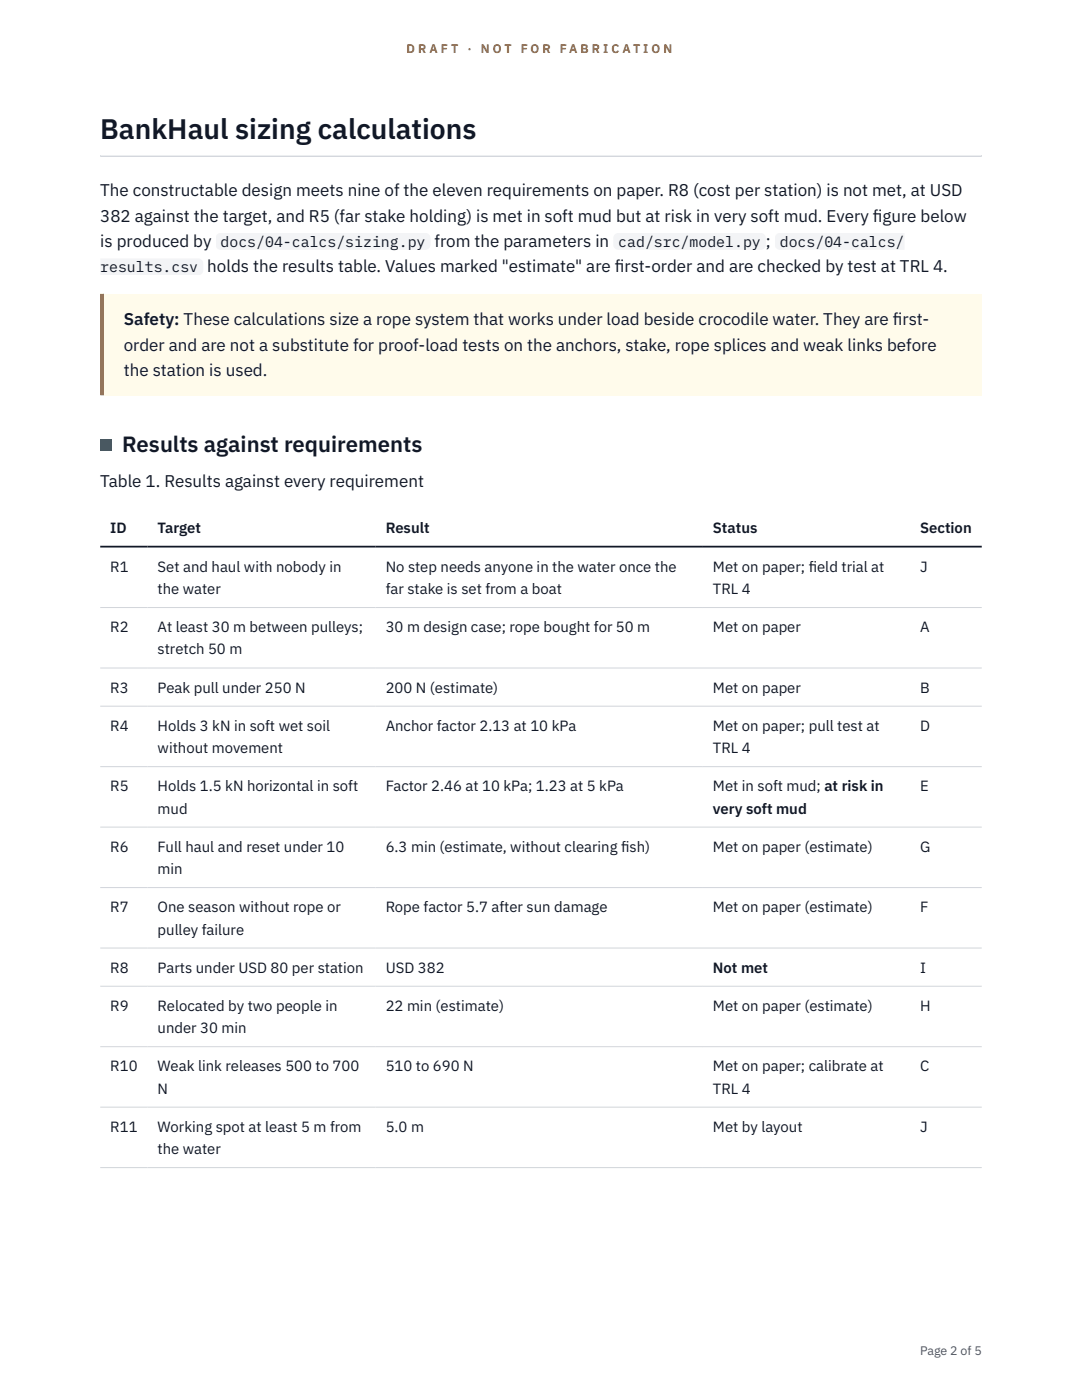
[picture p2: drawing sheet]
<svg xmlns="http://www.w3.org/2000/svg" width="216mm" height="279mm" viewBox="0 0 216 279" stroke-linecap="round" stroke-linejoin="round" font-family="sans-serif">
<defs><g id="words">
<text font-size="5.6" fill="#111827" x="20" y="27.6">BankHaul sizing calculations</text>
<text font-size="4.4" fill="#111827" x="24.4" y="90.3">Results against requirements</text>
<g font-size="3.4" fill="#111827">
<text x="20" y="39.1">The constructable design meets nine of the eleven requirements on paper. R8 (cost per station) is not met, at USD</text>
<text x="20" y="44.2">382 against the target, and R5 (far stake holding) is met in soft mud but at risk in very soft mud. Every f</text>
<text x="174.2" y="44.2">igure below</text>
<text x="20" y="49.3">is produced by</text>
<text x="86.7" y="49.3">from the parameters in</text>
<text x="152.8" y="49.3">;</text>
<text x="41.4" y="54.4">holds the results table. Values marked &quot;estimate&quot; are f</text>
<text x="122.7" y="54.4">irst-order and are checked by test at TRL 4.</text>
<text x="24.7" y="65">Safety: These calculations size a rope system that works under load beside crocodile water. They are f</text>
<text x="178.2" y="65">irst-</text>
<text x="24.7" y="70">order and are not a substitute for proof-load tests on the anchors, stake, rope splices and weak links before</text>
<text x="24.7" y="75.1">the station is used.</text>
<text x="20" y="97.2">Table 1. Results against every requirement</text>
</g>
<g font-size="3" fill="#111827">
<text x="44" y="49.3">docs/04-calcs/sizing.py</text>
<text x="123.4" y="49.3">cad/src/model.py</text>
<text x="155.6" y="49.3">docs/04-calcs/</text>
<text x="20" y="54.4">results.csv</text>
<text x="22" y="106.3">ID</text>
<text x="31.5" y="106.3">Target</text>
<text x="77" y="106.3">Result</text>
<text x="142.3" y="106.3">Status</text>
<text x="183.6" y="106.3">Section</text>
<text x="22" y="114.1">R1</text>
<text x="31.5" y="114.1">Set and haul with nobody in</text>
<text x="31.5" y="118.5">the water</text>
<text x="77" y="114.1">No step needs anyone in the water once the</text>
<text x="77" y="118.5">far stake is set from a boat</text>
<text x="142.3" y="114.1">Met on paper; f</text>
<text x="142.3" y="118.5">TRL 4</text>
<text x="161.4" y="114.1">ield trial at</text>
<text x="183.6" y="114.1">J</text>
<text x="22" y="126.2">R2</text>
<text x="31.5" y="126.2">At least 30 m between pulleys;</text>
<text x="31.5" y="130.6">stretch 50 m</text>
<text x="77" y="126.2">30 m design case; rope bought for 50 m</text>
<text x="142.3" y="126.2">Met on paper</text>
<text x="183.6" y="126.2">A</text>
<text x="22" y="138.2">R3</text>
<text x="31.5" y="138.2">Peak pull under 250 N</text>
<text x="77" y="138.2">200 N (estimate)</text>
<text x="142.3" y="138.2">Met on paper</text>
<text x="183.6" y="138.2">B</text>
<text x="22" y="145.9">R4</text>
<text x="31.5" y="145.9">Holds 3 kN in soft wet soil</text>
<text x="77" y="145.9">Anchor factor 2.13 at 10 kPa</text>
<text x="142.3" y="145.9">Met on paper; pull test at</text>
<text x="183.6" y="145.9">D</text>
<text x="31.5" y="150.3">without movement</text>
<text x="142.3" y="150.3">TRL 4</text>
<text x="22" y="157.9">R5</text>
<text x="31.5" y="157.9">Holds 1.5 kN horizontal in soft</text>
<text x="77" y="157.9">Factor 2.46 at 10 kPa; 1.23 at 5 kPa</text>
<text x="142.3" y="157.9">Met in soft mud; at risk in</text>
<text x="183.6" y="157.9">E</text>
<text x="31.5" y="162.4">mud</text>
<text x="142.3" y="162.4">very soft mud</text>
<text x="22" y="170">R6</text>
<text x="31.5" y="170">Full haul and reset under 10</text>
<text x="77" y="170">6.3 min (estimate, without clearing f</text>
<text x="123.9" y="170">ish)</text>
<text x="142.3" y="170">Met on paper (estimate)</text>
<text x="183.6" y="170">G</text>
<text x="31.5" y="174.4">min</text>
<text x="22" y="182.1">R7</text>
<text x="31.5" y="182.1">One season without rope or</text>
<text x="77" y="182.1">Rope factor 5.7 after sun damage</text>
<text x="142.3" y="182.1">Met on paper (estimate)</text>
<text x="183.6" y="182.1">F</text>
<text x="31.5" y="186.5">pulley failure</text>
<text x="22" y="194.1">R8</text>
<text x="31.5" y="194.1">Parts under USD 80 per station</text>
<text x="77" y="194.1">USD 382</text>
<text x="142.3" y="194.1">Not met</text>
<text x="183.6" y="194.1">I</text>
<text x="22" y="201.7">R9</text>
<text x="31.5" y="201.7">Relocated by two people in</text>
<text x="77" y="201.7">22 min (estimate)</text>
<text x="142.3" y="201.7">Met on paper (estimate)</text>
<text x="183.6" y="201.7">H</text>
<text x="31.5" y="206.2">under 30 min</text>
<text x="22" y="213.8">R10</text>
<text x="31.5" y="213.8">Weak link releases 500 to 700</text>
<text x="77" y="213.8">510 to 690 N</text>
<text x="142.3" y="213.8">Met on paper; calibrate at</text>
<text x="183.6" y="213.8">C</text>
<text x="31.5" y="218.3">N</text>
<text x="142.3" y="218.3">TRL 4</text>
<text x="22" y="225.9">R11</text>
<text x="31.5" y="225.9">Working spot at least 5 m from</text>
<text x="77" y="225.9">5.0 m</text>
<text x="142.3" y="225.9">Met by layout</text>
<text x="183.6" y="225.9">J</text>
<text x="31.5" y="230.3">the water</text>
</g>
<g font-size="2.5" fill="#b45309">
<text x="81.1" y="10.5">D R A F T</text>
<text x="93.3" y="10.5">·</text>
<text x="95.9" y="10.5">N O T</text>
<text x="103.9" y="10.5">F O R</text>
<text x="111.7" y="10.5">F A B R I C A T I O N</text>
</g>
<text font-size="2.5" fill="#4b5563" x="183.6" y="270.3">Page 2 of 5</text>
</g></defs>
<path d="M20 31l175.9 .1zM20 31h175.9v.3h-175.9z" fill-rule="evenodd" fill="#d1d5db"/>
<path d="M20 58.6h175.9v20.3h-175.9z" fill="#fffbeb"/>
<path d="M20.7 58.6l.1 20.3zM20 58.6h.8v20.3h-.8z" fill-rule="evenodd" fill="#d97706"/>
<path d="M20 121.2h175.9M20 133.3h175.9M20 140.9h175.9M20 153h175.9M20 165.1h175.9M20 177.1h175.9M20 189.2h175.9M20 196.8h175.9M20 208.9h175.9M20 221h175.9M20 233h175.9" fill="none" stroke="#d1d5db" stroke-width=".2"/>
<path d="M20 109.1h175.9" fill="none" stroke="#111827" stroke-width=".35"/>
<g fill="#f3f4f6">
<path d="M43 46.5h42.9v3.4h-42.9z"/>
<path d="M122.4 46.5h30.4v3.4h-30.4z"/>
<path d="M154.6 46.5h25.9v3.4h-25.9z"/>
<path d="M20 51.6h20.6v3.3h-20.6z"/>
</g>
<path d="M20 87.7h2.2v2.2h-2.2z" fill="#0f766e"/>
<use href="#words"/>
</svg>
